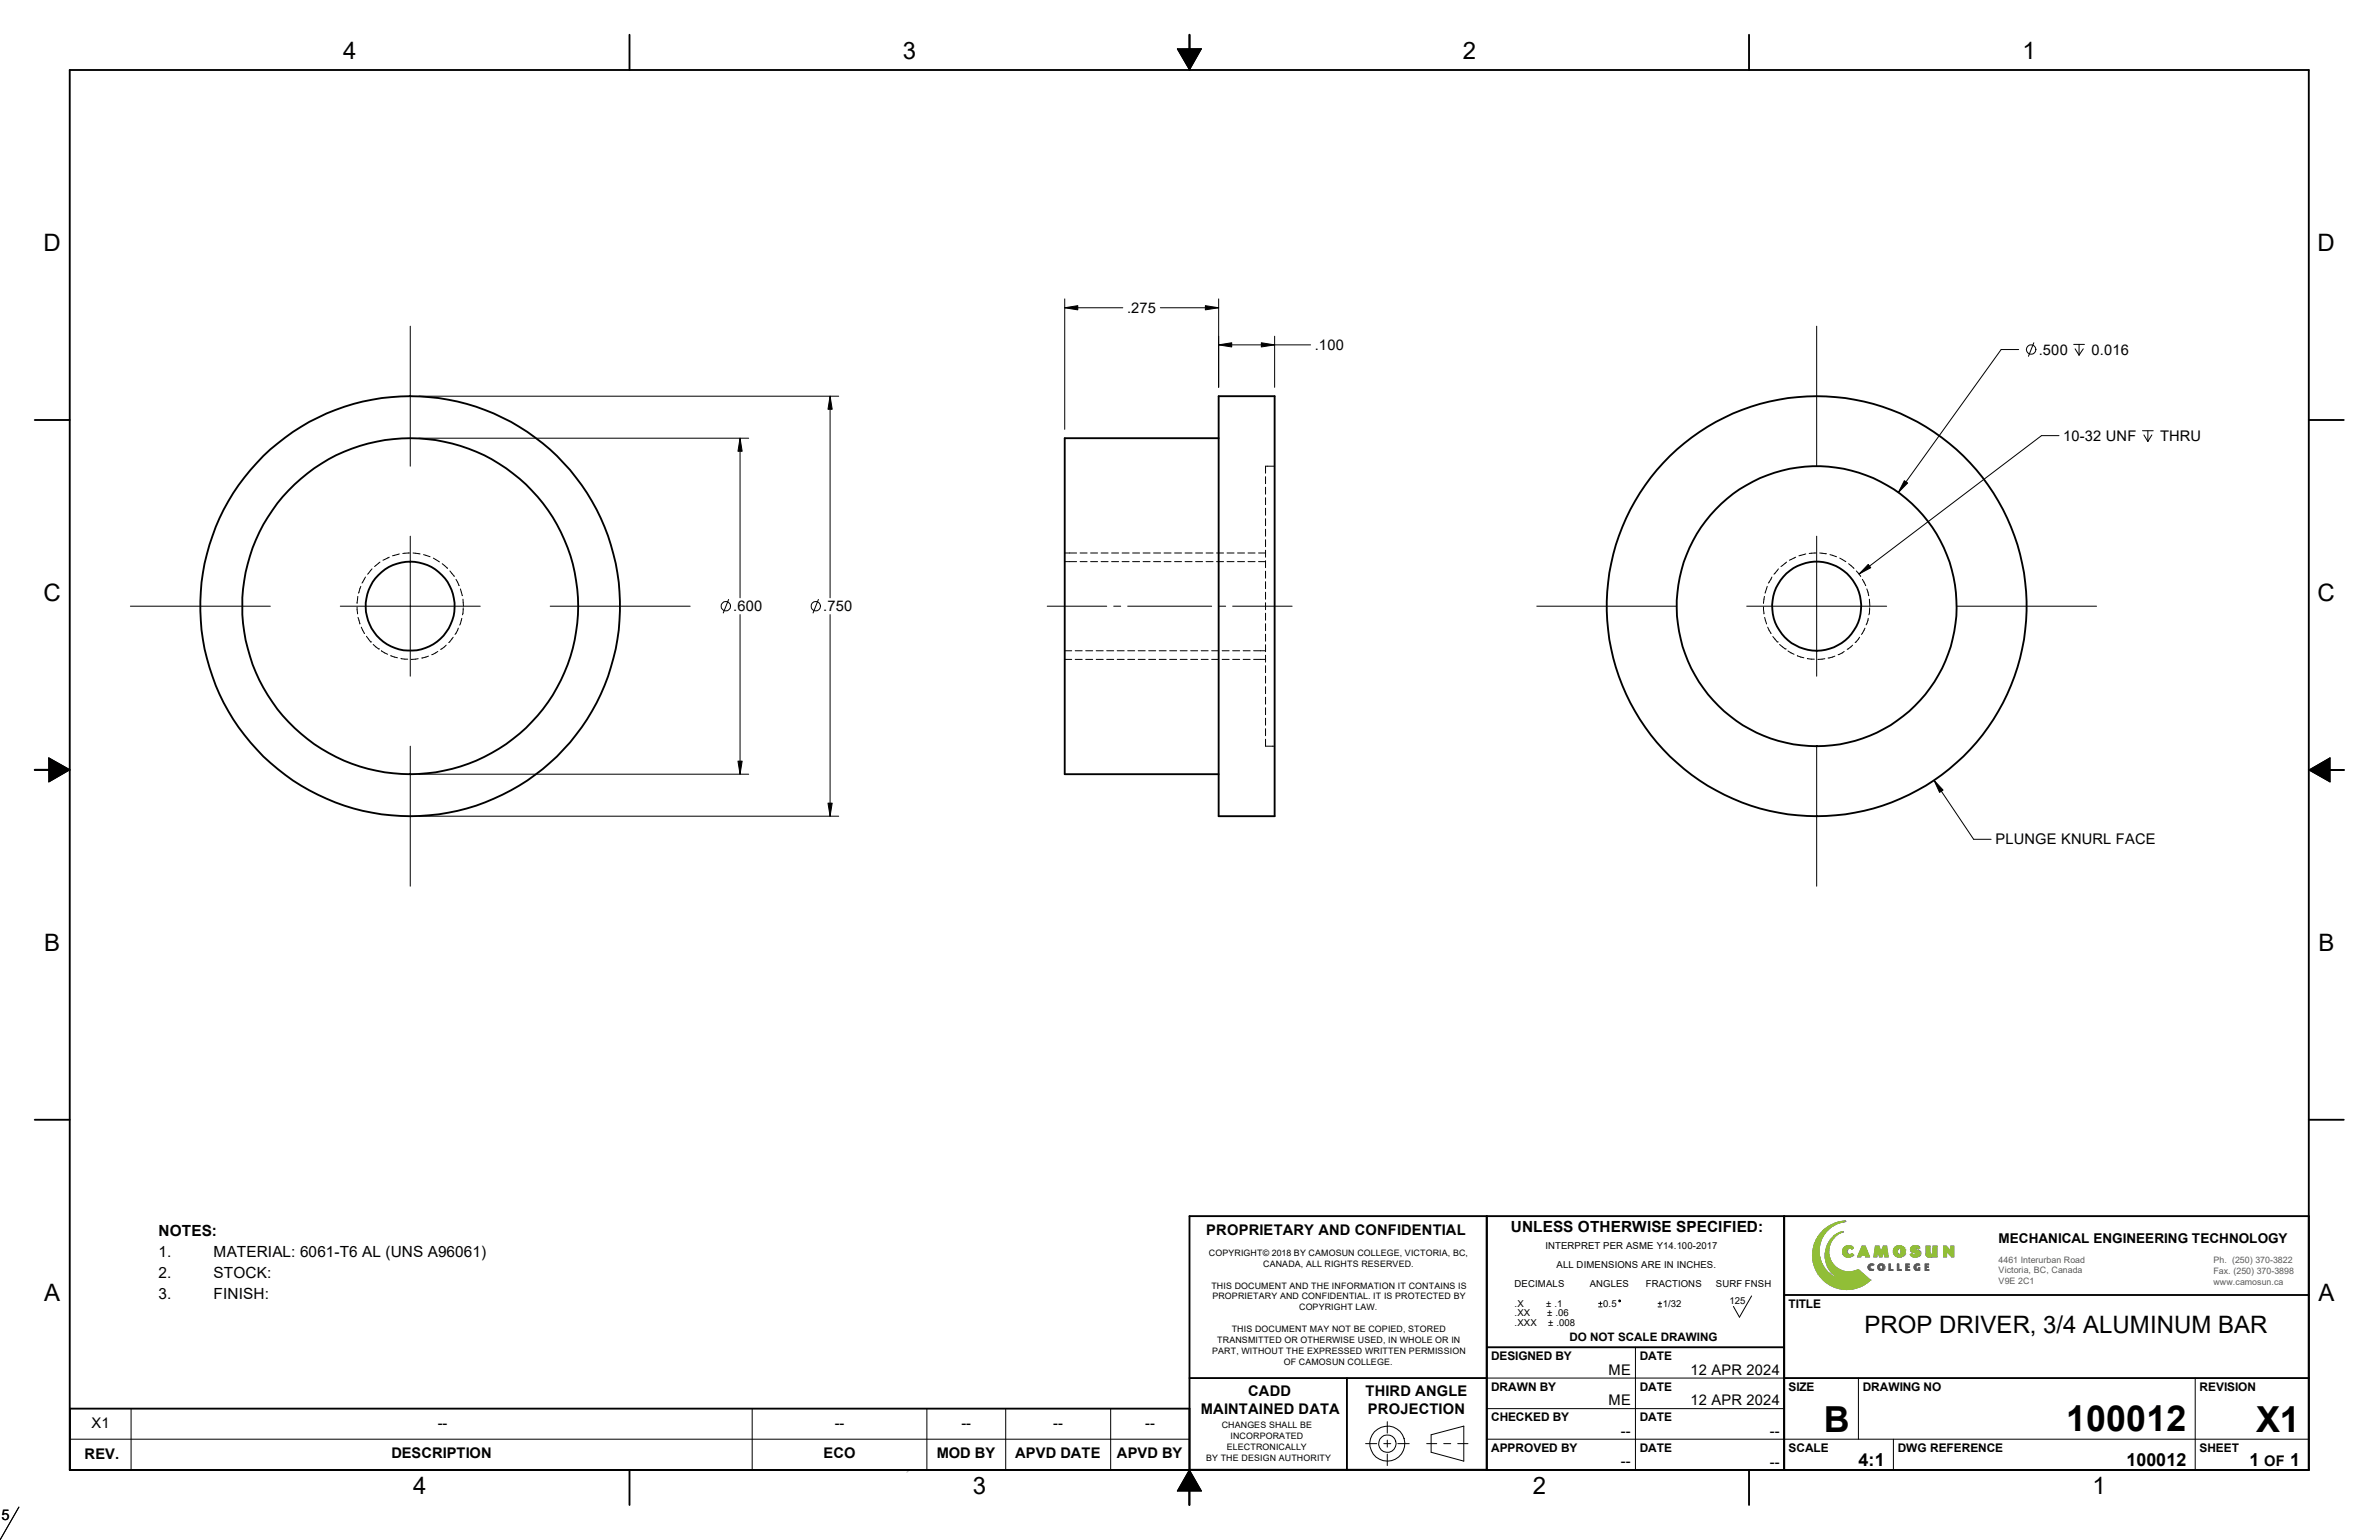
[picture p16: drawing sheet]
<svg xmlns="http://www.w3.org/2000/svg" width="432mm" height="279mm" viewBox="0 0 432 279" stroke-linecap="round" stroke-linejoin="round" font-family="sans-serif">
<defs><g id="words">
<g font-size="6.5">
<text x="331" y="259.8">B</text>
<text x="375" y="259.7">100012</text>
<text x="409.5" y="259.8">X1</text>
</g>
<g font-size="4.4">
<text x="62.3" y="10.6">4</text>
<text x="163.9" y="10.6">3</text>
<text x="265.5" y="10.6">2</text>
<text x="367.1" y="10.6">1</text>
<text x="7.9" y="45.6">D</text>
<text x="420.7" y="45.6">D</text>
<text x="7.9" y="109.1">C</text>
<text x="420.7" y="109.1">C</text>
<text x="8" y="172.6">B</text>
<text x="420.8" y="172.6">B</text>
<text x="8" y="236.1">A</text>
<text x="420.8" y="236.1">A</text>
<text x="338.4" y="241.9">PROP DRIVER, 3/4 ALUMINUM BAR</text>
<text x="75" y="271">4</text>
<text x="176.6" y="271">3</text>
<text x="278.2" y="271">2</text>
<text x="379.8" y="271">1</text>
</g>
<g font-size="3.3">
<text x="337.4" y="265.9">4:1</text>
<text x="386" y="265.9">100012</text>
<text x="408.3" y="265.9">1</text>
<text x="415.7" y="265.9">1</text>
</g>
<g font-size="2.8">
<text x="28.8" y="224.2">NOTES:</text>
<text x="274.2" y="223.6">UNLESS OTHERWISE SPECIFIED:</text>
<text x="28.8" y="231.9">2.</text>
<text x="28.8" y="228.1">1.</text>
<text x="38.8" y="228.1">MATERIAL: 6061-T6 AL (UNS A96061)</text>
<text x="38.8" y="231.9">STOCK:</text>
<text x="28.8" y="235.8">3.</text>
<text x="38.8" y="235.8">FINISH:</text>
</g>
<g font-size="2.7">
<text x="204.6" y="56.8">.275</text>
<text x="238.6" y="63.5">.100</text>
<text x="370" y="64.3">.500</text>
<text x="379.6" y="64.3">0.016</text>
<text x="374.5" y="80">10-32 UNF</text>
<text x="392.1" y="80">THRU</text>
<text x="133.1" y="110.9">.600</text>
<text x="149.4" y="110.9">.750</text>
<text x="362.2" y="153.2">PLUNGE KNURL FACE</text>
<text x="218.9" y="224">PROPRIETARY AND CONFIDENTIAL</text>
<text x="292" y="249.4">ME</text>
<text x="306.8" y="249.4">12 APR 2024</text>
<text x="217.9" y="256.5">MAINTAINED DATA</text>
<text x="226.6" y="253.4">CADD</text>
<text x="247.9" y="253.3">THIRD ANGLE</text>
<text x="248.3" y="256.5">PROJECTION</text>
<text x="292" y="255">ME</text>
<text x="306.8" y="255">12 APR 2024</text>
<text x="16.6" y="259.1">X1</text>
<text x="79.5" y="259">--</text>
<text x="151.5" y="259">--</text>
<text x="174.5" y="259">--</text>
<text x="191.2" y="259">--</text>
<text x="207.9" y="259">--</text>
<text x="294.2" y="260.5">--</text>
<text x="321.2" y="260.6">--</text>
<text x="15.4" y="264.7">REV.</text>
<text x="71" y="264.5">DESCRIPTION</text>
<text x="149.5" y="264.5">ECO</text>
<text x="170" y="264.5">MOD BY</text>
<text x="184.3" y="264.5">APVD DATE</text>
<text x="202.7" y="264.5">APVD BY</text>
<text x="294.2" y="266.1">--</text>
<text x="321.2" y="266.1">--</text>
<text x="411" y="265.9">OF</text>
<text x=".3" y="275.8">5</text>
</g>
<text font-size="2.5" x="362.7" y="225.5">MECHANICAL ENGINEERING TECHNOLOGY</text>
<g font-size="2.2">
<text x="324.6" y="237.3">TITLE</text>
<text x="270.6" y="246.8">DESIGNED BY</text>
<text x="297.6" y="246.8">DATE</text>
<text x="270.6" y="257.9">CHECKED BY</text>
<text x="270.6" y="252.3">DRAWN BY</text>
<text x="297.6" y="257.9">DATE</text>
<text x="297.6" y="252.3">DATE</text>
<text x="324.6" y="252.3">SIZE</text>
<text x="338.1" y="252.3">DRAWING NO</text>
<text x="399.2" y="252.3">REVISION</text>
<text x="270.6" y="263.4">APPROVED BY</text>
<text x="297.6" y="263.4">DATE</text>
<text x="324.6" y="263.4">SCALE</text>
<text x="344.5" y="263.4">DWG REFERENCE</text>
<text x="399.2" y="263.4">SHEET</text>
</g>
<text font-size="2.1" x="284.9" y="243.4">DO NOT SCALE DRAWING</text>
<g font-size="1.7">
<text x="280.5" y="226.5">INTERPRET PER ASME Y14.100-2017</text>
<text x="274.9" y="233.6">DECIMALS</text>
<text x="282.5" y="230">ALL DIMENSIONS ARE IN INCHES.</text>
<text x="288.5" y="233.6">ANGLES</text>
<text x="298.7" y="233.6">FRACTIONS</text>
<text x="311.4" y="233.6">SURF FNSH</text>
<text x="274.9" y="237.1">.X</text>
<text x="274.9" y="238.8">.XX</text>
<text x="280.7" y="237.1">± .1</text>
<text x="280.8" y="238.8">± .06</text>
<text x="291" y="237.1">0.5</text>
<text x="301.8" y="237.1">1/32</text>
<text x="313.9" y="236.6">125</text>
<text x="274.9" y="240.6">.XXX</text>
<text x="281" y="240.6">± .008</text>
</g>
<g font-size="1.6">
<text x="219.4" y="227.8">COPYRIGHT© 2018 BY CAMOSUN COLLEGE, VICTORIA, BC,</text>
<text x="219.9" y="233.8">THIS DOCUMENT AND THE INFORMATION IT CONTAINS IS</text>
<text x="229.3" y="229.8">CANADA, ALL RIGHTS RESERVED.</text>
<text x="220" y="235.8">PROPRIETARY AND CONFIDENTIAL. IT IS PROTECTED BY</text>
<text x="235.8" y="237.7">COPYRIGHT LAW.</text>
<text x="220" y="245.7">PART, WITHOUT THE EXPRESSED WRITTEN PERMISSION</text>
<text x="220.9" y="243.7">TRANSMITTED OR OTHERWISE USED, IN WHOLE OR IN</text>
<text x="223.6" y="241.7">THIS DOCUMENT MAY NOT BE COPIED, STORED</text>
<text x="233" y="247.7">OF CAMOSUN COLLEGE.</text>
<text x="221.7" y="259.1">CHANGES SHALL BE</text>
<text x="222.7" y="263.1">ELECTRONICALLY</text>
<text x="223.4" y="261.1">INCORPORATED</text>
<text x="218.9" y="265.1">BY THE DESIGN AUTHORITY</text>
</g>
<g font-size="1.6" fill="#5a5a5a">
<text x="362.8" y="231">Victoria, BC, Canada</text>
<text x="362.8" y="233">V9E 2C1</text>
<text x="362.8" y="229.1">4461 Interurban Road</text>
<text x="401.7" y="233">www.camosun.ca</text>
<text x="401.7" y="231.1">Fax. (250) 370-3898</text>
<text x="401.7" y="229.1">Ph. (250) 370-3822</text>
</g>
</g></defs>
<path d="M165.1 266.7l-.5 .4" fill="none" stroke="#c0c0c0" stroke-width=".18"/>
<g fill="none" stroke="#000" stroke-width=".34">
<path d="M12.7 12.7h406.4v254h-406.4zM114.3 6.3v6.4M215.9 6.3v6.4M317.5 6.3v6.4M6.3 76.2h6.4M221.2 71.9h10.2v76.2h-10.2zM221.2 79.5h-27.9v61h27.9M419.1 76.2h6.3M6.3 139.7h6.4M6.3 139.7h2.5M419.1 139.7h6.3M6.3 203.2h6.4"/>
<path d="M419.1 203.2h6.3M269.8 220.6l.1 46.1M323.8 220.6v46.1M323.8 234.9h95.3M419.1 220.6h-203.2v52.4M215.9 250h53.9M215.9 255.6h-203.2v11.1M244.5 250v16.7M269.9 244.4h53.9M323.8 250h95.3M114.3 266.7v6.3M215.9 270.5v2.5"/>
<path d="M215.9 266.7h53.9M317.5 266.7v6.3"/>
<circle cx="74.4" cy="110" r="38.1"/>
<circle cx="74.4" cy="110" r="8.1"/>
<circle cx="74.5" cy="110" r="30.5"/>
<circle cx="329.7" cy="110" r="25.4"/>
<circle cx="329.7" cy="110" r="38.1"/>
<circle cx="329.7" cy="110" r="8.1"/>
</g>
<g fill="none" stroke="#000" stroke-width=".18">
<path d="M213.7 8.8h4.4l-2.2 3.9zM74.5 59.2v25.4M193.3 54.2v23.7M193.3 55.8h10.5M210.6 55.8h10.6M221.2 54.2v16.1M329.7 59.2v25.4M76 79.5h59.9M76 71.9h76.2M134.3 79.5v29M150.7 71.9v36.6M221.2 62.6h16.7"/>
<path d="M231.4 61v9.3M366.4 63.4h-3.2l-18.6 26M369.1 62.2l-.9 2.4M373.7 79h-3.2l-33.1 25.1M376.4 62.5h1.9M376.6 63.3l.8 1.1M377.4 62.5v1.9M378.1 63.3l-.7 1.1M388.9 78.1h1.9M389.1 78.9l.7 1.2M389.8 78.1v2M390.6 78.9l-.8 1.2"/>
<path d="M74.5 97.3v25.4M229.7 86.5v1.3M229.7 88.4v1.3M229.7 90.3v1.3M229.7 92.2v1.3M229.7 94.1v1.3M229.7 96v1.3M229.7 97.9v1.3M229.7 99.8v1.3M231.4 84.6h-1.7v1.3M329.7 97.3v25.4M23.7 110h25.4"/>
<path d="M61.8 110h25.4M64.8 110.1l.1 1.3M64.9 108.2l-.1 1.3M65 112l.3 1.2M65.5 106.4l-.4 1.2M65.6 113.8l.6 1.1M66.3 104.7l-.6 1.1M66.5 115.4l.8 1.1M67.3 116.5h.1M67.5 103.2l-.8 1M67.7 116.9l1 .8M68.7 117.7h.1"/>
<path d="M69 102l-1 .8M69.2 118.1l1.2 .6M70.7 101.1l-1.2 .5M70.9 119l1.2 .3M72.5 100.5l-1.3 .3M72.8 119.5l1.2 .1M74.3 100.3l-1.2 .1M75 100.3l1.2 .2M75.9 119.5l-1.3 .1M76.9 100.6l1.2 .4M77.8 119l-1.3 .4M78.7 101.3l1.1 .6"/>
<path d="M79.5 118.2l-1.1 .6M80.3 102.3l.9 .8M81 117.1l-1 .7M81.7 103.6l.8 1M82.3 115.6l-.9 1M82.8 105.1l.5 1.2M83.2 114l-.6 1.1M83.6 106.8l.3 1.3M83.8 112.2l-.4 1.2M84 108.7l.1 1.3M84.1 110.3l-.2 1.2M99.9 110h25.4"/>
<path d="M132.2 108.8l-.9 2.4M134.3 111.5v29M148.5 108.8l-.9 2.4M150.7 111.5v36.6M190.1 110h10.8M193.3 101.9h2.1M193.3 118.1h1.2M193.3 119.6h1.2M193.3 100.3h2.1M195.2 118.1h1.2M195.2 119.6h1.2M196 101.9h1.3"/>
<path d="M196 100.3h1.3M197.1 118.1h1.2M197.1 119.6h1.2M198 101.9h1.2M198 100.3h1.2M199 118.1h1.2M199 119.6h1.2M199.9 101.9h1.2M199.9 100.3h1.2M200.9 118.1h1.2M200.9 119.6h1.2M201.8 101.9h1.2"/>
<path d="M201.8 100.3h1.2M202.1 110h1.3M202.8 118.1h1.2M202.8 119.6h1.2M203.7 101.9h1.2M203.7 100.3h1.2M204.7 118.1h1.3M204.7 110h15.2M204.7 119.6h1.3M205.6 101.9h1.2M205.6 100.3h1.2M206.6 118.1h1.3"/>
<path d="M206.6 119.6h1.3M207.5 101.9h1.2M207.5 100.3h1.2M208.5 118.1h1.3M208.5 119.6h1.3M209.4 101.9h1.3M209.4 100.3h1.3M210.4 118.1h1.3M210.4 119.6h1.3M211.3 101.9h1.3M211.3 100.3h1.3M212.3 118.1h1.3"/>
<path d="M212.3 119.6h1.3M213.2 101.9h1.3M213.2 100.3h1.3M214.2 118.1h1.3M214.2 119.6h1.3M215.1 101.9h1.3M215.1 100.3h1.3M216.1 118.1h1.3M216.1 119.6h1.3M217 101.9h1.3M217 100.3h1.3M218 118.1h1.3"/>
<path d="M218 119.6h1.3M218.9 101.9h1.3M218.9 100.3h1.3M219.9 118.1h1.3M219.9 119.6h1.3M220.8 101.9h1.3M220.8 100.3h1.3M221.2 110h1.3M221.8 118.1h1.3M221.8 119.6h1.3M222.7 101.9h1.3M222.7 100.3h1.3"/>
<path d="M223.7 118.1h1.3M223.7 110h10.8M223.7 119.6h1.3M224.6 101.9h1.3M224.6 100.3h1.3M225.6 118.1h1.3M225.6 119.6h1.3M226.5 101.9h1.3M226.5 100.3h1.3M227.5 118.1h2.2M227.5 119.6h2.2M228.4 101.9h1.3"/>
<path d="M228.4 100.3h1.3M229.7 101.7v1.3M229.7 103.6v1.3M229.7 105.5v1.3M229.7 107.4v1.3M229.7 109.3v1.3M229.7 111.3v1.2M229.7 113.2v1.2M229.7 115.1v1.2M229.7 117v1.2M229.7 118.9v1.2M278.9 110h25.4"/>
<path d="M317 110h25.4M320.1 110.1l.1 1.3M320.3 108.2l-.2 1.3M320.3 112l.3 1.2M320.8 106.4l-.4 1.2M320.8 113.8l.6 1.1M321.6 104.7l-.6 1.1M321.8 115.5l.8 1M322.6 116.5h.1M322.8 103.2l-.8 1M323 116.9l1 .8M324 117.7h.1"/>
<path d="M324.3 102l-1 .8M324.5 118.1l1.1 .6M325.9 101.1l-1.1 .5M326.2 119l1.2 .3M327.7 100.5l-1.2 .3M328 119.5l1.3 .1M329.6 100.3l-1.2 .1M330.3 100.3l1.2 .2M331.2 119.5l-1.3 .1M332.1 100.6l1.2 .4M333 119l-1.2 .4M333.9 101.3l1.1 .6"/>
<path d="M334.7 118.2l-1.1 .6M335.5 102.3l1 .8M336.3 117.1l-1 .7M336.9 103.6l.8 1M337.5 115.6l-.8 1M338 105.1l.6 1.2M338.5 114l-.6 1.1M338.8 106.8l.4 1.3M339.1 112.2l-.4 1.2M339.3 108.7l.1 1.3M339.3 110.3l-.1 1.2M355.1 110h25.4"/>
<path d="M8.8 137.5l3.9 2.2-3.9 2.2zM74.5 135.4v25.4M229.7 120.8v1.2M229.7 122.7v1.3M229.7 124.6v1.3M229.7 126.5v1.3M229.7 128.4v1.3M229.7 130.3v1.3M229.7 132.2v1.3M229.7 134.1v1.3h1.7M329.7 135.4v25.4M419.1 139.7l3.8-2.2v4.4z"/>
<path d="M76 140.5h59.9M76 148.1h76.2M351 141.6l7.2 10.7h3.2M290.2 237.1h.6M290.2 236.5h.6M290.5 236.2v.6M300.9 237.1h.7M300.9 236.5h.7M301.3 236.2v.6M317.9 235.1l-2.2 3.9-1.1-2M23.8 255.6v11.1M136.5 255.6v11.1"/>
<path d="M168.2 255.6v11.1M182.5 255.6v11.1M201.6 255.6v11.1M251.8 257.9v2.1M269.9 250h53.9M269.9 255.6h53.9M296.8 244.4v22.3M337.3 250v11.1M398.4 250v16.7M3.4 273.4l-3.4 6-.1-.1M12.7 261.1h203.2M215.9 266.7l2.2 3.8h-4.4z"/>
<path d="M247.9 261.9h2M251.2 261.9h1.2M251.8 261.3v1.3M251.8 263.8v2.1M253.7 261.9h2.1M259 261.9h1.8M259.8 260.3l5.9-1.6v6.4l-5.9-1.6zM262 261.9h1.3M264.6 261.9h1.8M269.9 261.1h149.2M343.7 261.1v5.6"/>
<circle cx="368.7" cy="63.4" r=".86"/>
<circle cx="131.7" cy="110" r=".85"/>
<circle cx="148.1" cy="110" r=".86"/>
<circle cx="294" cy="236" r=".17"/>
<circle cx="251.8" cy="261.9" r="3.2"/>
<circle cx="251.8" cy="261.9" r="1.58"/>
</g>
<g fill="#000" stroke="#000" stroke-width=".18">
<path d="M213.7 8.9l4.4-.1-2.2 3.9zM193.3 55.8l2.3-.3v.7zM218.8 55.5l2.4 .3-2.4 .4zM134.3 79.5l.4 2.4h-.8zM150.7 71.9l.3 2.4h-.7zM221.2 62.6l2.4-.4v.7zM228.9 62.2l2.5 .4-2.5 .3zM345.7 87.2l.5 .4-1.6 1.8zM339.1 102.4l.5 .6-2.2 1.1zM8.8 137.5l3.9 2.2-3.8 2.2zM133.9 138.1h.8l-.4 2.4zM150.3 145.7h.7l-.3 2.4z"/>
<path d="M351 141.6l1.7 1.7-.7 .5zM419.1 139.7l3.8-2.2v4.4zM215.9 266.7l2.2 3.8h-4.4z"/>
</g>
<g fill="none" stroke="#808080" stroke-width=".18">
<path d="M334.3 223.5a4.2 4.2 0 0 0-2.8 2.9 4.5 4.5 0 0 0 .5 3.9 4.7 4.7 0 0 0 2.8 2M334.3 223.4v.1M334.3 223.4h.1M334.3 223.5h.1M334.3 223.6h.1M334.3 223.6l-.8 .4-.9 .9-.6 1.3-.1 1.2a3.7 3.7 0 0 0 3.5 3.4l1-.1 .9-.4 2.2 1.9M334.3 223.5v.1M334.5 226.6v.1M334.6 221.7h.1M334.7 221.5h.1M334.7 221.5a6.1 6.1 0 0 0-3.4 1.4 6.3 6.3 0 0 0-1.4 8.1 6.1 6.1 0 0 0 6.1 2.9l1.9-.6 1.6-1.1M334.8 226.3h.1"/>
<path d="M334.8 221.5h.1M334.8 221.7h.1M334.8 221.7a5.6 5.6 0 0 0-4.1 3 5.5 5.5 0 0 0 .5 5.3 5.1 5.1 0 0 0 3.7 2.3M334.8 221.6h.1M334.8 221.5l.1 .1M334.9 221.6h.1M334.9 221.6l-.1 .1M335.2 227.1h.1M335.2 227h.1M335.2 226.9h.1M335.2 226.9v.5M335.2 227.2h.1"/>
<path d="M335.2 226.8h.1M335.2 226.8v.1M335.2 227.4h.1M335.2 226.7h.1M335.2 227.4l.1 .1M335.3 227.5h.1M335.3 226.6h.1M335.3 227.5l.2 .1M335.3 226.6l-.1 .2M335.4 226.5h.1M335.4 227.5h.1M335.4 227.5l.1 .1"/>
<path d="M335.4 226.5l-.1 .1M335.4 227.6h.1M335.5 227.6h.1M335.5 226.4h.1M335.5 226.4l-.1 .1M335.5 227.6h.4l.3-.2 .2 .2-.2 .3M335.6 226.4h.1M335.6 226.4h.2M335.6 227.6h.1M335.7 227.6h.1M335.8 226.4h.1M335.8 226.4l.2 .1"/>
<path d="M335.8 230.7v.1M335.9 226.1h.1M336 226.5h.1M336 226.1h.1M336 227.5h.1M336.1 226.1h.1M336.1 226.1l-.9-.1-.4 .2-.4 .6 .1 .6a.83 .83 0 0 0 .8 .6l.3 .1 .5-.2M336.1 226.1l.3 .3-.3 .3-.1-.2M336.1 226.2h.1M336.1 227.9h.1M336.2 227.8h.1M336.3 227.7h.1"/>
<path d="M338 226.1h.5l.8 1.9h-.7l-.1-.2h-.7l-.1 .2h-.6zM338.2 226.8l.2 .6h-.4zM339 230h.1M339 230l.1 .2M339.1 229.7h.1M339.1 230h.1M339.1 229.6h.1M339.1 230.2h.1M339.1 230.2l.2 .2M339.1 229.6l-.1 .4M339.2 229.6h.1M339.2 230.3h.1"/>
<path d="M339.2 229.5h.1M339.3 229.5h.1M339.3 229.4h.1M339.3 230.4h.1M339.3 230h.1M339.3 229.9h.1M339.3 229.8h.1M339.3 230.1h.1M339.3 229.7h.1M339.3 229.4h.7M339.3 229.4l-.2 .2M339.3 230.1l.1 .1"/>
<path d="M339.3 229.7v.4M339.4 230.2h.1M339.4 229.7h.1M339.4 229.7h-.1M339.4 230.5h.1M339.4 229.6h.1M339.4 230.2l.1 .1M339.4 229.6v.1M339.5 229.4h.1M339.5 230.3h.1M339.5 229.6h.1M339.5 232.2h.1"/>
<path d="M339.5 229.6h-.1M339.5 229.5h.1M339.6 230.3h.1M339.6 230.3h.3M339.6 229.3h.1M339.6 230.5h.1M339.6 229.5h.1M339.7 230.3h.1M339.7 229.5h.1M339.8 229.3h.1M339.8 230.3h.1M339.8 229.5h.1"/>
<path d="M339.9 230.3h.1M339.9 229.5h.1M340 230.3v.2h-.1l-.6-.1M340 229.5l-.5 .1M340 229.4h.1M340 229.4v.1M340.4 226.1h.6l.4 1 .4-1h.6l.3 1.9h-.6l-.1-1-.4 1h-.4l-.5-1v1h-.6zM340.8 229.9h.1M340.9 230.1h.1M340.9 230h.1M340.9 229.7h.1M340.9 230.1l.1 .3"/>
<path d="M340.9 230.2h.1M341 229.5h.1M341 229.5l-.1 .6M341 230.4h.1M341 229.4h.1M341 229.4v.1M341.1 230.4h.1M341.1 229.4h.1M341.1 229.7h.1M341.1 230.1h.1M341.1 229.4h-.1M341.1 230.4l.1 .1"/>
<path d="M341.1 230.1l.1 .2M341.1 229.7v.4M341.2 230.5h.1M341.2 229.6h.1M341.2 230.2h.1M341.2 229.4h.1M341.2 230.3h.1M341.2 229.6l-.1 .1M341.2 229.4h-.1M341.2 229.5v.1M341.2 229.5h.1M341.2 230.5h.4"/>
<path d="M341.3 229.3h.1M341.3 229.5h.1M341.3 230.3h.1M341.3 230.3h.2M341.3 229.5h.2M341.3 229.5h-.1M341.3 230.5h.1M341.4 229.3h.1M341.4 229.5h.1M341.4 230.3h.1M341.5 229.3h.1M341.5 230.3h.1"/>
<path d="M341.5 229.5h.1M341.5 230.5h.1M341.6 229.3h.1M341.6 230.5h.1M341.6 230.3h.1M341.6 229.5h.1M341.6 229.3l-.4 .1M341.6 229.3v.1M341.6 230.3h-.1M341.6 229.5v.1M341.6 229.4h.1M341.6 229.6h.1"/>
<path d="M341.6 229.6l.1 .1M341.7 230.5h.1M341.7 230.2h.1M341.7 229.6h.1M341.7 230.5h-.1M341.7 230.2l-.1 .1M341.7 229.4h.1M341.7 230.4h.1M341.7 230.1h.1M341.7 229.7h.1M341.7 229.7v.4M341.7 230.4v.1"/>
<path d="M341.7 230.1v.1M341.8 229.4h.1M341.8 230.4h.1M341.8 229.4l.1 .1M341.8 230.3h.1M341.8 230.3l-.1 .1M341.9 229.5h.1M341.9 229.5l.1 .3M341.9 230.2h.1M342 229.7h.1M342 230h.1M342 230.1h.1"/>
<path d="M342 230.1l-.2 .2M342 230v.1M342 229.8h.1M342 229.9h.1M342 229.8v.2M342.9 229.3h.2v1h.5v.2h-.7zM343.7 227.4l.1 .1M343.7 226.6v.1M343.8 226.5h.1M343.8 226.5l-.1 .3v.7M343.8 226.5l.5-.4 .7-.1 .3 .1 .5 .6-.1 .8M343.8 227.6l.3 .3a1.17 1.17 0 0 0 1.5-.1l.1-.2"/>
<path d="M343.8 227.5v.1M343.9 227.7h.1M344 227.9h.1M344.2 226.1h.1M344.4 229.3h.2v1h.5v.2h-.7zM344.4 226.7h.1M344.4 227.4h.1M344.4 226.7v.7M344.4 227.4l.1 .1M344.5 226.6h.1M344.5 227.5h.1M344.5 226.6l-.1 .1"/>
<path d="M344.5 226.5h.1M344.5 227.6h.1M344.5 226.5v.1M344.6 226.5h.1M344.6 226.5h-.1M344.6 226.4h.1M344.6 227.6h.1M344.6 226.4l.3 .1M344.6 226.4v.1M344.6 227.6v.1M344.6 227.7h.1M344.7 226.4h.1"/>
<path d="M344.7 227.7h.1M344.8 227.7h.1M344.8 226.4h.1M344.8 227.6h.1M344.8 227.6l-.2 .1M344.9 226.5h.1M344.9 227.6h.1M344.9 226.5l.2 .4-.1 .6M344.9 227.5v.1M345 228h.1M345 226.6h.1M345 227.5h.1"/>
<path d="M345 227.5l-.1 .1M345 226.6v.1M345 227.4h.1M345.2 228h.1M345.4 227.9h.1M345.5 226.3h.1M345.6 226.4h.1M345.6 227.7h.1M345.7 227.6h.1M345.7 227.5h.1M345.7 227.5v.1M345.8 226.8h.1"/>
<path d="M345.9 229.3h.6v.2h-.3v.3h.3v.2h-.3v.3h.4v.2h-.7zM346.8 226.7h.1M346.8 226.5h.1M346.8 226.6h.1M346.8 226.8h.1M346.8 226.6v.3M346.8 227.8h.1M346.8 226.4h.1M346.8 226.9h.1M346.8 227.8l.2 .2M346.8 226.9l.1 .1M346.9 226.3h.1"/>
<path d="M346.9 227h.1M346.9 227l.1 .1M346.9 227.8h.1M347 227.1h.1M347 227.1l.2 .1M347 226.2h.1M347 228h.1M347 227.2h.1M347.1 227.5h.1M347.1 227.5l.1 .1M347.1 227.5l-.1-.1-.3 .2 .1 .2M347.1 227.6h.1"/>
<path d="M347.1 228h.1M347.2 227.2h.1M347.2 227.6h.1M347.2 227.6l.1 .1M347.2 227.2l.4 .1M347.3 227.7h.1M347.4 227.7h.1M347.4 230.1h.1M347.4 229.7h.1M347.4 229.8h.1M347.4 230h.1M347.4 230.1l.3 .4h.6h.1v-.5h-.2v.3h-.3"/>
<path d="M347.4 229.7v.4M347.5 226.6h.1M347.5 227.7h.1M347.5 230.2h.1M347.5 229.7h.1M347.5 226.6v.1M347.5 229.7h-.1M347.5 226.7h.1M347.5 226.5h.1M347.5 229.6h.1M347.5 226.7l.7 .2M347.5 226.5v.1"/>
<path d="M347.5 230.3h.1M347.6 226.4h.1M347.6 229.5h.1M347.6 230.3h.1M347.6 229.5l-.1 .2M347.6 226.4l-.1 .1M347.6 226.7h.1M347.6 227.3h.1M347.6 226.4h.4M347.6 227.3l.1 .1M347.6 229.4v.1M347.7 227.3h.1"/>
<path d="M347.7 227.7h.1M347.7 230.1h.1M347.7 230h.1M347.7 229.9h.1M347.7 229.8h.1M347.7 229.7h.1M347.7 227.7h-.3M347.7 229.7v.4M347.7 226.4h.1M347.7 227.4h.1M347.7 227.6h.1M347.7 230.2h.1"/>
<path d="M347.7 230.1v.1M347.7 227.6v.1M347.8 227.4h.1M347.8 227.6h.1M347.8 230.2h.1M347.8 229.6h.1M347.8 229.6l-.1 .1M347.8 227.5l-.1 .1M347.8 227.4v.1M347.8 230.2v.1M347.8 227.5h.1M347.8 230.3h.1"/>
<path d="M347.9 230.3h.1M347.9 229.5h.1M347.9 229.4h.1M347.9 229.4h.5l-.1 .1M347.9 229.4l-.3 .1M347.9 229.5l-.1 .1M347.9 229.5h.3M348 226.4h.1M348 230.3h.1M348 229.5h.1M348 226.4l.1 .1M348 226.1h.1"/>
<path d="M348 230.5h.1M348 226.1h-.9l-.3 .5M348 226.1l.2 .1M348.1 226.5h.1M348.1 230.3h.1M348.1 229.5h.1M348.1 229.3h.1M348.1 226.9h.1M348.1 226.1h.1M348.1 228h.1M348.2 226.9h.1M348.2 226.1h.1"/>
<path d="M348.2 230.3h.1M348.2 226.9l.2 .1M348.2 226.2h.1M348.2 229.5h.1M348.2 226.2l.2 .1M348.3 227.9h.1M348.3 226.9h.1M348.3 229.5h.1M348.4 227.8h.1M348.4 227h.1M348.4 227v.1M348.4 226.4l-.2 .2-.1-.1"/>
<path d="M348.4 226.3v.1M348.4 227.1h.1M348.4 227.1l.1 .1M348.5 227.6h.1M348.5 227.2h.1M348.5 227.6l-.3 .3-.4 .2-.8-.1M348.5 227.2v.4M348.5 227.4h.1M349.4 229.3h.7v.2h-.5v.3h.4v.2h-.4v.3h.5v.2h-.7zM349.6 227.6h.1M349.7 227.8h.1M349.8 227.9h.1"/>
<path d="M349.8 228h.1M349.8 228l.2 .1M349.9 228h.1M350 228.1h.4M350.1 228.1h.1M350.2 228.1h.1M350.3 228.1h.1M350.3 227.5h.1M350.4 227.6h.1M350.4 227.5l-.1-1.4h-.7v1.6l.2 .3M350.4 228.1h.1M350.4 227.6l.1 .1"/>
<path d="M350.5 228h.1M350.5 227.7h.1M350.5 228l-.1 .1M350.6 228h.1M350.6 228h-.1M350.6 227.7h.1M350.6 227.6l-.1 .1M350.7 227.6h.1M350.8 227.5h.1M350.8 227.5l.1-1.4h.7v1.9h-.8v-.2M350.8 227.8l-.1 .2M352.8 226.1h.4l.9 .9v-.9h.5v1.9h-.4l-.9-1v1h-.5z"/>
</g>
<g fill="#5a5a5a" stroke="#5a5a5a" stroke-width=".18">
<path d="M339.2 229.5l.4-.2 .4 .1v.1h-.5l-.2 .5a.39 .39 0 0 0 .3 .3 .39 .39 0 0 0 .4 0v.2h-.1h-.4l-.3-.2-.2-.3z" fill-rule="evenodd"/>
<path d="M341.2 229.6v-.1a.39 .39 0 0 1 .6 .5 .39 .39 0 0 1-.6 .3zM340.8 229.9a.61 .61 0 0 0 1.2 0 .61 .61 0 0 0-1.2 0z" fill-rule="evenodd"/>
<path d="M342.9 229.3h.2v1h.5v.2h-.7z" fill-rule="evenodd"/>
<path d="M345.9 229.3h.6v.2h-.3v.3h.3v.2h-.3v.3h.4v.2h-.7z" fill-rule="evenodd"/>
<path d="M344.4 229.3h.2v1h.5v.2h-.7z" fill-rule="evenodd"/>
<path d="M347.5 229.6l.4-.3 .5 .1-.1 .1a.43 .43 0 0 0-.6 .4 .43 .43 0 0 0 .5 .4v-.3h.2v.5h-.5l-.3-.1-.2-.3z" fill-rule="evenodd"/>
<path d="M349.4 229.3h.7v.2h-.5v.3h.4v.2h-.4v.3h.5v.2h-.7z" fill-rule="evenodd"/>
</g>
<g fill="#91be37" stroke="#91be37" stroke-width=".18">
<path d="M334.7 226.4l.5-.4h.6l.6 .4-.3 .2a.58 .58 0 0 0-.9 .1 .58 .58 0 0 0 .2 .8l.5 .1 .3-.2 .2 .3-.3 .2-.5 .2-.8-.2-.4-.5v-.6z" fill-rule="evenodd"/>
<path d="M338.2 226.8l.2 .6h-.4zM338 226.1l-.9 1.9h.6l.1-.2h.7l.1 .2h.7l-.8-1.9z" fill-rule="evenodd"/>
<path d="M344.5 226.5a.52 .52 0 0 1 .6 .2 .52 .52 0 0 1-.1 .6v.1a.33 .33 0 0 1-.4 .3 .33 .33 0 0 1-.2-.5zM343.9 226.3l-.2 .5v.5l.3 .6 .8 .2 .8-.3 .2-.4v-.5l-.4-.7-.8-.2z" fill-rule="evenodd"/>
<path d="M347 226.2l.3-.2h.6l.5 .4-.2 .2-.2-.2a.26 .26 0 0 0-.3 0 .26 .26 0 0 0-.1 .3l.8 .4v.6l-.3 .3-.7 .1-.6-.3-.1-.2 .3-.1a.41 .41 0 0 0 .4 .2 .41 .41 0 0 0 .4-.2l-.9-.5-.1-.4z" fill-rule="evenodd"/>
<path d="M352.8 226.1h.4l.9 .9v-.9h.5v1.9h-.4l-.9-1v1h-.5z" fill-rule="evenodd"/>
<path d="M349.6 226.1h.7v1.2a.26 .26 0 0 0 .2 .4 .26 .26 0 0 0 .3-.2l.1-1.4h.7v1.9h-.8v-.2l-.3 .2h-.5a.58 .58 0 0 1-.4-.6z" fill-rule="evenodd"/>
<path d="M340.4 226.1h.6l.4 1 .4-1h.6l.3 1.9h-.6l-.1-1-.4 1h-.4l-.5-1v1h-.6z" fill-rule="evenodd"/>
<path d="M331 223.1a6.1 6.1 0 0 1 3.8-1.6v.2a5.4 5.4 0 0 0-4.6 5.4 5.4 5.4 0 0 0 4.7 5.2 4.6 4.6 0 0 1-3.6-4.2 4.6 4.6 0 0 1 3-4.7 .25 .25 0 0 1-.1 .3 .25 .25 0 0 1-.2 0l-.5 .3-.6 .6a3.7 3.7 0 0 0-.2 4.7 3.7 3.7 0 0 0 4.6 1l2.2 1.9-.4 .3a6.2 6.2 0 0 1-8.6-.7 6.2 6.2 0 0 1 .5-8.7z" fill-rule="evenodd"/>
</g>
<use href="#words"/>
</svg>
